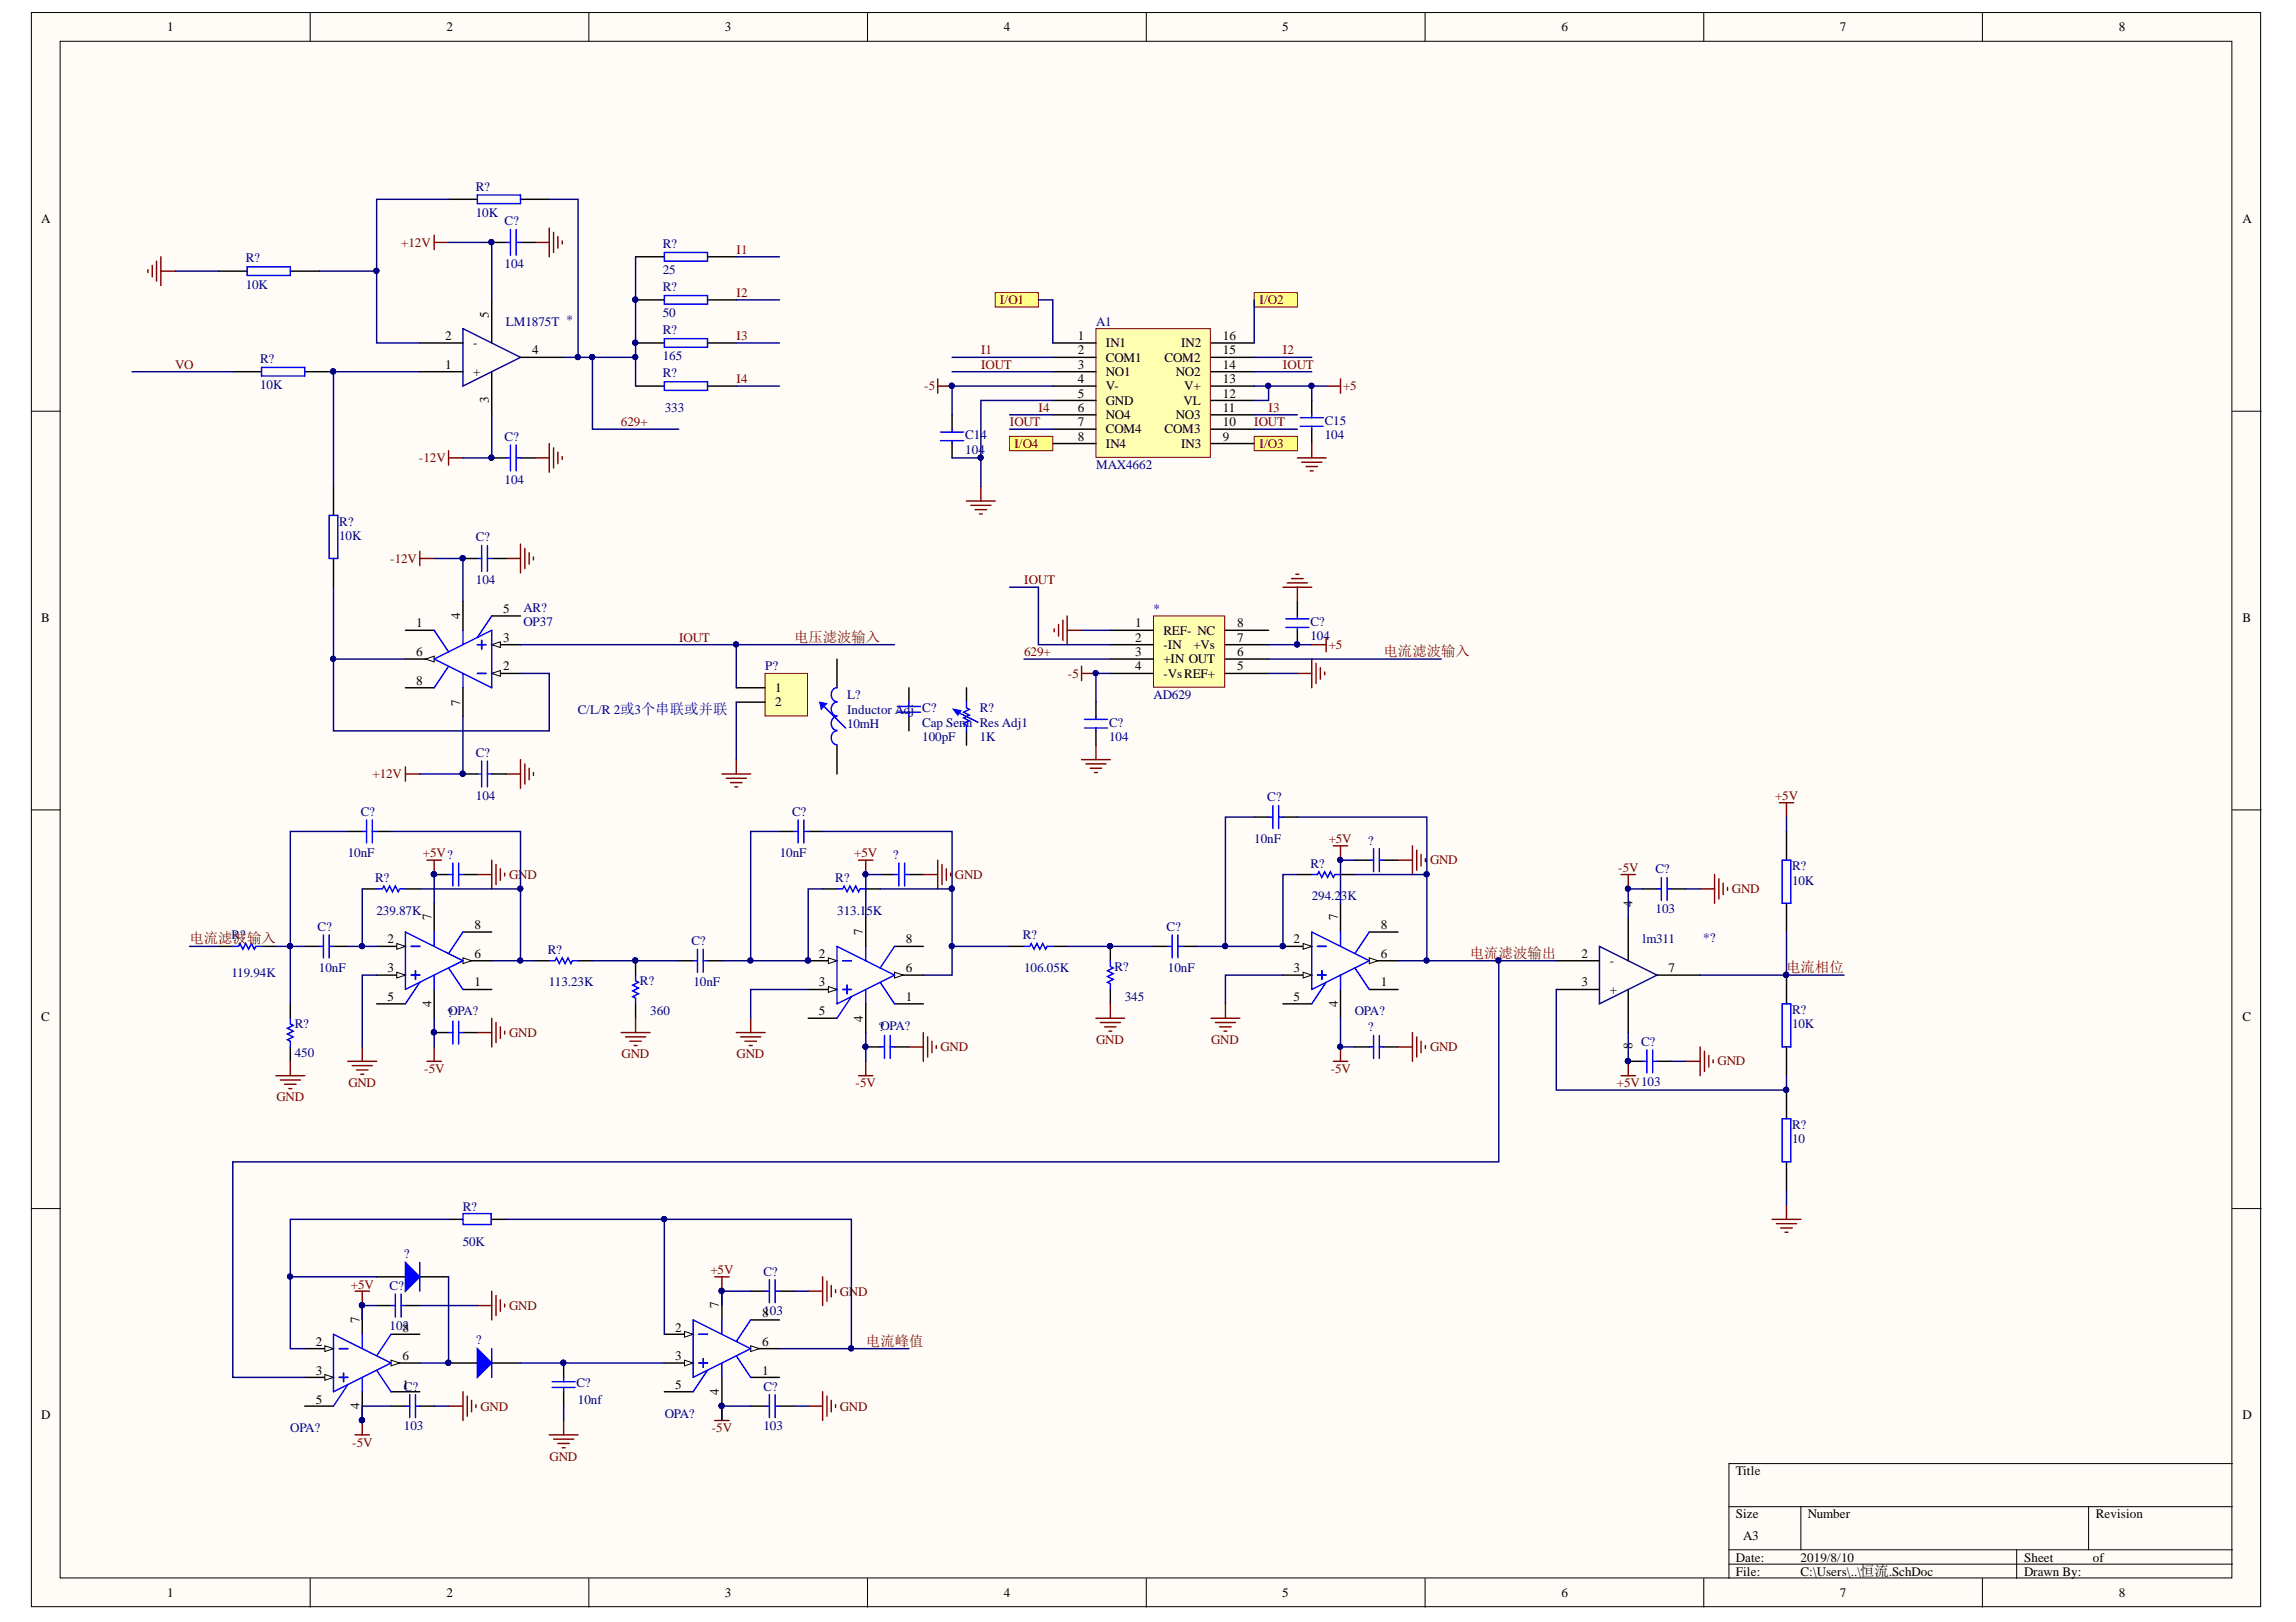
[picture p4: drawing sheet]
<svg xmlns="http://www.w3.org/2000/svg" width="297mm" height="210mm" viewBox="0 0 297 210" stroke-linecap="round" stroke-linejoin="round" font-family="sans-serif">
<defs><g id="words">
<g font-size="1.9" fill="#800000">
<text x="102.7" y="83">电压滤波输入</text>
<text x="179" y="84.9">电流滤波输入</text>
<text x="24.5" y="122.1">电流滤波输入</text>
<text x="190.2" y="123.9">电流滤波输出</text>
<text x="231.1" y="125.8">电流相位</text>
<text x="112" y="174.2">电流峰值</text>
</g>
<g font-size="1.7">
<text x="21.6" y="4.1">1</text>
<text x="57.8" y="4.1">2</text>
<text x="93.8" y="4.1">3</text>
<text x="129.9" y="4.1">4</text>
<text x="165.9" y="4.1">5</text>
<text x="202" y="4.1">6</text>
<text x="238" y="4.1">7</text>
<text x="274.1" y="4.1">8</text>
<text x="5.3" y="28.9">A</text>
<text x="290.1" y="28.9">A</text>
<text x="63.2" y="41.1" transform="rotate(-90 63.2 41.1)">5</text>
<text x="57.6" y="44">2</text>
<text x="57.6" y="47.7">1</text>
<text x="61.2" y="44.9">-</text>
<text x="68.8" y="45.9">4</text>
<text x="139.4" y="44">1</text>
<text x="139.4" y="45.9">2</text>
<text x="139.4" y="47.7">3</text>
<text x="143.1" y="44.9">IN1</text>
<text x="143.1" y="46.8">COM1</text>
<text x="150.7" y="46.8">COM2</text>
<text x="152.8" y="44.9">IN2</text>
<text x="158.2" y="44">16</text>
<text x="158.2" y="45.9">15</text>
<text x="158.2" y="47.7">14</text>
<text x="61.2" y="48.7">+</text>
<text x="63.2" y="52.2" transform="rotate(-90 63.2 52.2)">3</text>
<text x="139.4" y="49.6">4</text>
<text x="139.4" y="51.5">5</text>
<text x="139.4" y="53.3">6</text>
<text x="143.1" y="48.7">NO1</text>
<text x="143.1" y="50.5">V-</text>
<text x="143.1" y="52.4">GND</text>
<text x="152.1" y="48.7">NO2</text>
<text x="153.1" y="52.4">VL</text>
<text x="153.2" y="50.5">V+</text>
<text x="158.2" y="49.6">13</text>
<text x="158.2" y="51.5">12</text>
<text x="158.2" y="53.3">11</text>
<text x="139.4" y="55.2">7</text>
<text x="139.4" y="57">8</text>
<text x="143.1" y="54.2">NO4</text>
<text x="143.1" y="56.1">COM4</text>
<text x="143.1" y="58">IN4</text>
<text x="150.7" y="56.1">COM3</text>
<text x="152.1" y="54.2">NO3</text>
<text x="152.8" y="58">IN3</text>
<text x="158.2" y="55.2">10</text>
<text x="158.2" y="57">9</text>
<text x="5.3" y="80.5">B</text>
<text x="53.9" y="81.2">1</text>
<text x="59.5" y="80.1" transform="rotate(-90 59.5 80.1)">4</text>
<text x="65.1" y="83">3</text>
<text x="65.1" y="79.3">5</text>
<text x="146.9" y="81.2">1</text>
<text x="146.9" y="83">2</text>
<text x="150.5" y="82.1">REF- NC</text>
<text x="150.5" y="84">-IN</text>
<text x="154.4" y="84">+Vs</text>
<text x="160.1" y="81.2">8</text>
<text x="160.1" y="83">7</text>
<text x="290.1" y="80.5">B</text>
<text x="53.9" y="84.9">6</text>
<text x="53.9" y="88.6">8</text>
<text x="65.1" y="86.8">2</text>
<text x="100.3" y="89.6">1</text>
<text x="146.9" y="84.9">3</text>
<text x="146.9" y="86.8">4</text>
<text x="150.5" y="85.8">+IN OUT</text>
<text x="150.5" y="87.7">-VsREF+</text>
<text x="160.1" y="84.9">6</text>
<text x="160.1" y="86.8">5</text>
<text x="59.5" y="91.3" transform="rotate(-90 59.5 91.3)">7</text>
<text x="100.3" y="91.4">2</text>
<text x="55.8" y="119.1" transform="rotate(-90 55.8 119.1)">7</text>
<text x="173.1" y="119.1" transform="rotate(-90 173.1 119.1)">7</text>
<text x="211.2" y="117.4" transform="rotate(-90 211.2 117.4)">4</text>
<text x="50.1" y="122.1">2</text>
<text x="50.1" y="125.8">3</text>
<text x="61.4" y="123.9">6</text>
<text x="61.4" y="120.2">8</text>
<text x="105.9" y="123.9">2</text>
<text x="111.6" y="121" transform="rotate(-90 111.6 121)">7</text>
<text x="117.2" y="125.8">6</text>
<text x="117.2" y="122.1">8</text>
<text x="167.3" y="122.1">2</text>
<text x="167.3" y="125.8">3</text>
<text x="178.7" y="123.9">6</text>
<text x="178.7" y="120.2">8</text>
<text x="204.6" y="123.9">2</text>
<text x="208.3" y="124.9">-</text>
<text x="215.9" y="125.8">7</text>
<text x="50.1" y="129.5">5</text>
<text x="55.8" y="130.4" transform="rotate(-90 55.8 130.4)">4</text>
<text x="61.4" y="127.7">1</text>
<text x="105.9" y="127.7">3</text>
<text x="105.9" y="131.4">5</text>
<text x="117.2" y="129.5">1</text>
<text x="167.3" y="129.5">5</text>
<text x="173.1" y="130.4" transform="rotate(-90 173.1 130.4)">4</text>
<text x="178.7" y="127.7">1</text>
<text x="204.6" y="127.7">3</text>
<text x="208.3" y="128.6">+</text>
<text x="5.3" y="132.1">C</text>
<text x="111.6" y="132.2" transform="rotate(-90 111.6 132.2)">4</text>
<text x="211.2" y="135.8" transform="rotate(-90 211.2 135.8)">8</text>
<text x="290.1" y="132.1">C</text>
<text x="46.5" y="171.2" transform="rotate(-90 46.5 171.2)">7</text>
<text x="52.1" y="172.3">8</text>
<text x="87.3" y="172.3">2</text>
<text x="93" y="169.3" transform="rotate(-90 93 169.3)">7</text>
<text x="98.6" y="170.5">8103</text>
<text x="40.8" y="174.2">2</text>
<text x="40.8" y="177.9">3</text>
<text x="52.1" y="176.1">6</text>
<text x="52.1" y="179.8">1C?</text>
<text x="87.3" y="176.1">3</text>
<text x="87.3" y="179.8">5</text>
<text x="98.6" y="174.2">6</text>
<text x="98.6" y="177.9">1</text>
<text x="5.3" y="183.7">D</text>
<text x="40.8" y="181.6">5</text>
<text x="46.5" y="182.4" transform="rotate(-90 46.5 182.4)">4</text>
<text x="93" y="180.5" transform="rotate(-90 93 180.5)">4</text>
<text x="290.1" y="183.7">D</text>
<text x="224.6" y="190.9">Title</text>
<text x="224.6" y="196.5">Size</text>
<text x="233.9" y="196.5">Number</text>
<text x="271.2" y="196.5">Revision</text>
<text x="224.6" y="202.1">Date:</text>
<text x="224.6" y="203.9">File:</text>
<text x="225.5" y="199.3">A3</text>
<text x="232.9" y="202.1">2019/8/10</text>
<text x="232.9" y="203.9">C:\Users\..\恒流.SchDoc</text>
<text x="261.9" y="202.1">Sheet</text>
<text x="261.9" y="203.9">Drawn By:</text>
<text x="270.8" y="202.1">of</text>
<text x="21.6" y="206.7">1</text>
<text x="57.8" y="206.7">2</text>
<text x="93.8" y="206.7">3</text>
<text x="129.9" y="206.7">4</text>
<text x="165.9" y="206.7">5</text>
<text x="202" y="206.7">6</text>
<text x="238" y="206.7">7</text>
<text x="274.1" y="206.7">8</text>
</g>
<g font-size="1.7" fill="#000080">
<text x="61.6" y="24.7">R?</text>
<text x="61.6" y="28">10K</text>
<text x="65.3" y="29.1">C?</text>
<text x="31.8" y="34">R?</text>
<text x="65.3" y="34.7">104</text>
<text x="85.7" y="32.1">R?</text>
<text x="85.7" y="35.5">25</text>
<text x="31.8" y="37.3">10K</text>
<text x="85.7" y="37.7">R?</text>
<text x="85.7" y="41.1">50</text>
<text x="33.7" y="47">R?</text>
<text x="65.4" y="42.2">LM1875T *</text>
<text x="85.7" y="43.3">R?</text>
<text x="85.7" y="46.6">165</text>
<text x="141.8" y="42.2">A1</text>
<text x="33.7" y="50.4">10K</text>
<text x="85.7" y="48.8">R?</text>
<text x="86" y="53.3">333</text>
<text x="65.3" y="57">C?</text>
<text x="124.9" y="58.7">104</text>
<text x="124.9" y="56.9">C14</text>
<text x="171.4" y="56.9">104</text>
<text x="171.4" y="55">C15</text>
<text x="65.3" y="62.6">104</text>
<text x="141.8" y="60.7">MAX4662</text>
<text x="43.9" y="68">R?</text>
<text x="43.9" y="69.9">10K</text>
<text x="61.6" y="70">C?</text>
<text x="61.6" y="75.6">104</text>
<text x="67.7" y="79.2">AR?</text>
<text x="67.7" y="81">OP37</text>
<text x="149.2" y="79.3">*</text>
<text x="169.5" y="82.9">104</text>
<text x="169.5" y="81">C?</text>
<text x="99" y="86.8">P?</text>
<text x="74.7" y="92.3">C/L/R 2或3个串联或并联</text>
<text x="109.6" y="94.2">10mH</text>
<text x="109.6" y="90.5">L?</text>
<text x="109.6" y="92.3">Inductor Adj C?</text>
<text x="119.3" y="95.9">100pF</text>
<text x="119.3" y="94">Cap Semi Res Adj1</text>
<text x="126.7" y="95.9">1K</text>
<text x="126.7" y="92.2">R?</text>
<text x="143.5" y="95.9">104</text>
<text x="143.5" y="94">C?</text>
<text x="149.2" y="90.5">AD629</text>
<text x="61.6" y="97.9">C?</text>
<text x="46.7" y="105.6">C?</text>
<text x="61.6" y="103.5">104</text>
<text x="102.5" y="105.6">C?</text>
<text x="163.9" y="103.7">C?</text>
<text x="45" y="110.9">10nF</text>
<text x="100.9" y="110.9">10nF</text>
<text x="115.5" y="111.2">?</text>
<text x="162.3" y="109.1">10nF</text>
<text x="169.5" y="112.3">R?</text>
<text x="177" y="109.3">?</text>
<text x="214.2" y="113">C?</text>
<text x="231.8" y="112.6">R?</text>
<text x="48.5" y="114.1">R?</text>
<text x="48.7" y="118.4">239.87K</text>
<text x="108.1" y="114.1">R?</text>
<text x="108.3" y="118.4">313.15K</text>
<text x="169.7" y="116.5">294.23K</text>
<text x="214.2" y="118.2">103</text>
<text x="231.8" y="114.5">10K</text>
<text x="29.9" y="121.6">R?</text>
<text x="41.1" y="120.5">C?</text>
<text x="41.3" y="125.8">10nF</text>
<text x="70.9" y="123.4">R?</text>
<text x="89.5" y="122.3">C?</text>
<text x="132.3" y="121.6">R?</text>
<text x="132.5" y="125.8">106.05K</text>
<text x="144.2" y="125.6">R?</text>
<text x="150.9" y="120.5">C?</text>
<text x="151.1" y="125.8">10nF</text>
<text x="212.5" y="122.1">lm311</text>
<text x="220.3" y="121.9">*?</text>
<text x="29.9" y="126.4">119.94K</text>
<text x="57.8" y="131.6">?OPA?</text>
<text x="71" y="127.7">113.23K</text>
<text x="82.8" y="127.5">R?</text>
<text x="84.1" y="131.4">360</text>
<text x="89.7" y="127.7">10nF</text>
<text x="145.5" y="129.5">345</text>
<text x="175.3" y="131.4">OPA?</text>
<text x="231.8" y="131.2">R?</text>
<text x="38.1" y="136.8">450</text>
<text x="38.1" y="133.1">R?</text>
<text x="113.6" y="133.5">?OPA?</text>
<text x="177" y="133.5">?</text>
<text x="212.3" y="135.3">C?</text>
<text x="231.8" y="133.1">10K</text>
<text x="231.8" y="146.1">R?</text>
<text x="231.8" y="147.9">10</text>
<text x="59.9" y="161.2">50K</text>
<text x="59.9" y="156.7">R?</text>
<text x="50.4" y="166.9">C?</text>
<text x="52.3" y="162.8">?</text>
<text x="98.8" y="165.1">C?</text>
<text x="50.4" y="172.1">103</text>
<text x="61.6" y="173.9">?</text>
<text x="74.6" y="179.5">C?</text>
<text x="98.8" y="179.9">C?</text>
<text x="37.5" y="185.4">OPA?</text>
<text x="52.3" y="185.1">103</text>
<text x="74.7" y="181.6">10nf</text>
<text x="86" y="183.5">OPA?</text>
<text x="98.8" y="185.1">103</text>
</g>
<g font-size="1.7" fill="#800000">
<text x="51.9" y="31.9">+12V</text>
<text x="95.3" y="32.9">I1</text>
<text x="95.3" y="38.4">I2</text>
<text x="129.4" y="39.4">I/O1</text>
<text x="162.9" y="39.4">I/O2</text>
<text x="22.7" y="47.7">VO</text>
<text x="95.3" y="44">I3</text>
<text x="126.9" y="45.9">I1</text>
<text x="126.9" y="47.7">IOUT</text>
<text x="166" y="45.9">I2</text>
<text x="166" y="47.7">IOUT</text>
<text x="95.3" y="49.6">I4</text>
<text x="119.6" y="50.5">-5</text>
<text x="134.4" y="53.3">I4</text>
<text x="164.1" y="53.3">I3</text>
<text x="173.8" y="50.5">+5</text>
<text x="54.2" y="59.8">-12V</text>
<text x="80.3" y="55.2">629+</text>
<text x="130.6" y="55.2">IOUT</text>
<text x="131.2" y="58">I/O4</text>
<text x="162.3" y="55.2">IOUT</text>
<text x="162.9" y="58">I/O3</text>
<text x="50.5" y="72.8">-12V</text>
<text x="132.5" y="75.6">IOUT</text>
<text x="87.9" y="83">IOUT</text>
<text x="171.9" y="84">+5</text>
<text x="132.5" y="84.9">629+</text>
<text x="138.2" y="87.7">-5</text>
<text x="48.2" y="100.7">+12V</text>
<text x="229.6" y="103.5">+5V</text>
<text x="54.7" y="110.9">+5V?</text>
<text x="65.9" y="113.7">GND</text>
<text x="110.5" y="110.9">+5V</text>
<text x="123.5" y="113.7">GND</text>
<text x="171.9" y="109.1">+5V</text>
<text x="185" y="111.9">GND</text>
<text x="209.4" y="112.8">-5V</text>
<text x="224.1" y="115.6">GND</text>
<text x="65.9" y="134.2">GND</text>
<text x="80.4" y="136.9">GND</text>
<text x="95.3" y="136.9">GND</text>
<text x="121.7" y="136">GND</text>
<text x="141.8" y="135.1">GND</text>
<text x="156.7" y="135.1">GND</text>
<text x="185" y="136">GND</text>
<text x="222.2" y="137.9">GND</text>
<text x="35.8" y="142.5">GND</text>
<text x="45.1" y="140.7">GND</text>
<text x="54.9" y="138.8">-5V</text>
<text x="110.7" y="140.7">-5V</text>
<text x="172.2" y="138.8">-5V</text>
<text x="209.2" y="140.7">+5V103</text>
<text x="45.4" y="166.8">+5V</text>
<text x="91.9" y="164.9">+5V</text>
<text x="108.7" y="167.7">GND</text>
<text x="65.9" y="169.6">GND</text>
<text x="62.1" y="182.6">GND</text>
<text x="92.1" y="185.4">-5V</text>
<text x="108.7" y="182.6">GND</text>
<text x="45.6" y="187.2">-5V</text>
<text x="71.1" y="189.1">GND</text>
</g>
</g></defs>
<g fill="#fffcf8" stroke="#000" stroke-width=".13">
<path d="M4.1 1.6h288.4v206.3h-288.4z"/>
<path d="M7.8 5.3h280.9v198.9h-280.9z"/>
</g>
<g fill="none" stroke="#000" stroke-width=".13">
<path d="M40.1 1.6v3.7M76.2 1.6v3.7M112.2 1.6v3.7M148.3 1.6v3.7M184.4 1.6v3.7M220.4 1.6v3.7M256.5 1.6v3.7M4.1 53.2h3.7M288.8 53.2h3.7M4.1 104.8h3.7M288.8 104.8h3.7M4.1 156.4h3.7"/>
<path d="M288.8 156.4h3.7M223.7 195h65.1M233 195v5.6M270.2 195v5.6M288.8 189.4h-65.1v14.9M40.1 204.3v3.7M76.2 204.3v3.7M112.2 204.3v3.7M148.3 204.3v3.7M184.4 204.3v3.7M220.4 204.3v3.7M223.7 200.6h65.1"/>
<path d="M223.7 202.4h65.1M256.5 204.3v3.7M260.9 200.6v3.7"/>
</g>
<path d="M162.3 37.9h5.5v1.8h-5.5z" fill-rule="evenodd" fill="#ffff80" stroke="#800000" stroke-width=".13"/>
<path d="M141.8 42.5h14.8v16.7h-14.8z" fill="#ffffb0" stroke="#800000" stroke-width=".13"/>
<g fill="none" stroke="#000" stroke-width=".19">
<path d="M136.2 44.4h5.6M136.2 46.2h5.6M136.2 48.1h5.6M136.2 50h5.6M136.2 51.8h5.6M136.2 53.7h5.6M136.2 55.5h5.6M136.2 57.4h5.6M156.7 44.4h5.6M156.7 46.2h5.6M156.7 48.1h5.6M156.7 50h5.6"/>
<path d="M156.7 51.8h5.6M156.7 53.7h5.6M156.7 55.5h5.6M156.7 57.4h5.6"/>
</g>
<path d="M121.3 50h1.9M121.3 49v1.9M171.6 50h1.8M173.4 49v1.9M125 64.8h3.8M125.6 65.4h2.6M126.2 66h1.4M126.7 66.5h.4M126.9 63v1.8" fill="none" stroke="#800000" stroke-width=".19"/>
<circle cx="123.1" cy="49.9" r=".33" fill="#000080" stroke="#000080" stroke-width=".13"/>
<g fill="#ffff80" stroke="#800000" stroke-width=".13">
<path d="M128.8 37.9h5.5v1.8h-5.5z" fill-rule="evenodd"/>
<path d="M162.3 56.5h5.5v1.8h-5.5z" fill-rule="evenodd"/>
<path d="M130.6 56.5h5.6v1.8h-5.6z" fill-rule="evenodd"/>
</g>
<g fill="none" stroke="#000" stroke-width=".19">
<path d="M63.6 31.4h1.9M67.3 31.4h1.9M63.6 59.3h1.9M67.3 59.3h1.9M82.2 44.4h3.8M82.2 50h3.8M91.5 44.4h3.8M91.5 50h3.8M123.2 53.7v1.8M123.2 57.4v1.9M169.7 51.8v1.9M169.7 55.5v1.9"/>
<path d="M43.1 63v3.7M43.1 72.3v3.7M63.6 87.1h3.7"/>
</g>
<g fill="none" stroke="#00f" stroke-width=".19">
<path d="M65.5 31.4h.5M66 29.7v3.3M66.8 31.4h.5M66.8 29.7v3.3M65.5 59.3h.5M66 57.6v3.3M66.8 57.6v3.3M66.8 59.3h.5M86 43.8h5.5v1.1h-5.5zM86 49.4h5.5v1.1h-5.5zM121.7 55.9h3M121.7 57h3"/>
<path d="M123.2 55.5v.4M123.2 57v.4M168.2 55.2h3M168.2 54.1h3M169.7 53.7v.4M169.7 55.2v.3M42.6 66.7h1.1v5.6h-1.1z"/>
</g>
<g fill="none" stroke="#800000" stroke-width=".19">
<path d="M56.2 31.4h1.8M56.2 30.4v1.9M69.2 31.4h1.9M71.1 29.5v3.7M71.6 30.1v2.6M72.2 30.6v1.5M72.7 31.2v.4M58 59.3h1.9M58 58.3v1.9M69.2 59.3h1.9M71.1 57.4v3.7M71.6 58v2.6"/>
<path d="M72.2 58.5v1.5M72.7 59.1v.3M167.8 59.3h3.8M168.4 59.8h2.6M169.7 57.4v1.9M169 60.4h1.4M169.5 60.9h.4M95.3 98.3v1.9M93.4 100.2h3.7M94 100.7h2.6M94.5 101.3h1.5M95.1 101.8h.3"/>
</g>
<g fill="#000080" stroke="#000080" stroke-width=".13">
<circle cx="82.2" cy="44.3" r=".33"/>
<circle cx="63.6" cy="31.3" r=".33"/>
<circle cx="63.6" cy="59.2" r=".33"/>
</g>
<path d="M63.6 87.1l1.1-.3v.7z" fill="#fffcf8"/>
<path d="M63.6 87.1l1.1-.3v.7z" fill="none" stroke="#000" stroke-width=".13"/>
<path d="M63.6 83.4h3.7" fill="none" stroke="#000" stroke-width=".19"/>
<path d="M63.6 83.4l1.1-.3v.7z" fill="#fffcf8"/>
<path d="M63.6 83.4l1.1-.3v.7z" fill="none" stroke="#000" stroke-width=".13"/>
<path d="M52.4 85.3h3.8" fill="none" stroke="#000" stroke-width=".19"/>
<path d="M55.1 85.3l1.1-.4v.8z" fill="#fffcf8"/>
<path d="M55.1 85.3l1.1-.4v.8z" fill="none" stroke="#000" stroke-width=".13"/>
<g fill="none" stroke="#000" stroke-width=".19">
<path d="M28.3 35.1h3.7M37.6 35.1h3.7M58 25.8h3.8M63.6 38.8v5.6M67.3 25.8h3.8M30.1 48.1h3.7M39.4 48.1h3.7M54.3 48.1h5.6M54.3 44.4h5.6M63.6 48.1v5.6M67.3 46.2h5.6M59.9 77.9v3.7"/>
<path d="M59.9 72.3h1.9M63.6 79.7h3.7M63.6 72.3h1.9M52.4 81.6h3.8M52.4 89h3.8M59.9 89v3.7M117.6 89v1.9M117.6 92.7v1.9M59.9 100.2h1.9M63.6 100.2h1.9"/>
</g>
<g fill="none" stroke="#00f" stroke-width=".19">
<path d="M32 34.5h5.6v1.1h-5.6zM61.8 25.2h5.5v1.2h-5.5zM33.8 47.5h5.6v1.2h-5.6zM61.8 72.3h.5M62.3 70.6v3.3M63.1 72.3h.5M63.1 70.6v3.3M63.6 79.7l-1.8 2.8M56.2 85.3l7.4-3.7v7.4zM56.2 81.6l1.8 2.8M58 86.2l-1.8 2.8M59.9 81.6v1.8"/>
<path d="M59.9 87.1v1.9M61.8 87.1h1.1M61.8 83.4h1.1M62.3 82.9v1.1M62.3 98.5v3.3M63.1 98.5v3.3M116.1 91.4h3M116.1 92.2h3M117.6 90.9v.5M117.6 92.2v.5M61.8 100.2h.5M63.1 100.2h.5"/>
</g>
<g fill="none" stroke="#800000" stroke-width=".19">
<path d="M19.1 34.9v.4M19.7 34.3v1.5M20.3 33.8v2.6M20.8 33.2v3.7M20.8 35.1h1.9M54.3 72.3h1.9M54.3 71.3v1.9M65.5 72.3h1.8M67.3 70.4v3.7M67.9 71v2.6M68.5 71.5v1.5M69 72.1v.4"/>
<path d="M52.4 99.2v1.9M67.3 98.3v3.7M67.9 98.9v2.6M68.5 99.4v1.5M69 100v.3M52.4 100.2h1.9M65.5 100.2h1.8"/>
</g>
<g fill="#000080" stroke="#000080" stroke-width=".13">
<circle cx="59.9" cy="72.2" r=".33"/>
<circle cx="59.9" cy="100.1" r=".33"/>
<circle cx="43.1" cy="48.1" r=".33"/>
</g>
<path d="M59.9 42.5l7.4 3.7-7.4 3.8z" fill="none" stroke="#0c0087" stroke-width=".19"/>
<path d="M149.2 79.7h9.2v9.2h-9.2z" fill="#ffffb0" stroke="#800000" stroke-width=".13"/>
<g fill="none" stroke="#000" stroke-width=".19">
<path d="M167.8 77.9v1.8M108.3 85.3v3.7M108.3 96.4v3.8M141.8 90.9v1.8M141.8 94.6v1.8M143.6 81.6h5.6M143.6 83.4h5.6M143.6 85.3h5.6M143.6 87.1h5.6M158.5 81.6h5.6M158.5 83.4h5.6M158.5 85.3h5.6"/>
<path d="M158.5 87.1h5.6M167.8 81.6v1.8"/>
</g>
<g fill="none" stroke="#800000" stroke-width=".19">
<path d="M138.1 79.7v3.7M166 76h3.7M166.5 75.4h2.6M167.1 74.9h1.5M167.7 74.3h.3M167.8 76v1.9M136.4 81.4v.4M136.9 80.8v1.5M137.5 80.3v2.6M138.1 81.6h1.8M139.9 87.1h1.9M139.9 86.2v1.9"/>
<path d="M139.9 98.3h3.7M140.5 98.9h2.6M141 99.4h1.5M141.6 100h.4M141.8 96.4v1.9M167.8 87.1h1.9M169.7 85.3v3.7M169.7 83.4h1.9M170.3 85.8v2.6M170.8 86.4v1.5M171.4 87v.3M171.6 82.5v1.9"/>
</g>
<g fill="#000080" stroke="#000080" stroke-width=".13">
<circle cx="167.8" cy="83.4" r=".33"/>
<circle cx="141.7" cy="87.1" r=".33"/>
</g>
<g fill="none" stroke="#00f" stroke-width=".19">
<path d="M167.8 79.7v.4M106.4 91.2l3 3M108.3 94.6a.9 .9 0 0 0-.8 .9 .9 .9 0 0 0 .8 .9M108.3 92.7a.9 .9 0 0 0-.8 .9 .9 .9 0 0 0 .8 .9M108.3 90.9a.9 .9 0 0 0-.8 .9 .9 .9 0 0 0 .8 .8M108.3 89a.9 .9 0 0 0-.8 .9 .9 .9 0 0 0 .8 .9M140.3 94.2h3M140.3 93.1h3M141.8 92.7v.4M141.8 94.2v.4M166.4 80.1h2.9M166.4 81.2h2.9"/>
<path d="M167.8 81.2v.4"/>
</g>
<path d="M106.1 90.9l.9 .2-.8 .7z" fill="#00f"/>
<path d="M106.1 90.9l.9 .2-.8 .7z" fill="none" stroke="#00f" stroke-width=".13"/>
<path d="M125 89v1.9M125 94.6v1.8" fill="none" stroke="#000" stroke-width=".19"/>
<path d="M123.9 92.2l2.6 1.3M125 90.9v.7l.4 .2-.7 .4 .7 .3-.7 .4 .7 .4-.7 .4 .3 .1v.8" fill="none" stroke="#00f" stroke-width=".19"/>
<path d="M123.4 91.8l.9 .2-.4 .5z" fill="#00f"/>
<path d="M123.4 91.8l.9 .2-.4 .5z" fill="none" stroke="#00f" stroke-width=".19"/>
<path d="M99 87.1h5.5v5.5h-5.5z" fill="#ffffb0" stroke="#800000" stroke-width=".13"/>
<g fill="none" stroke="#000" stroke-width=".19">
<path d="M82.2 38.8h3.8M82.2 33.2h3.8M91.5 38.8h3.8M91.5 33.2h3.8M95.3 89h3.7M95.3 90.9h3.7M45 107.6h1.9M46.9 115h1.8M48.7 107.6h1.9M52.4 115h1.9M100.8 107.6h1.9M104.6 107.6h1.8"/>
<path d="M106.4 115h1.9M112 115h1.9M162.3 105.7h1.8M166 105.7h1.8M167.8 113.2h1.9M173.4 113.2h1.9M210.6 118.8v5.5M212.5 115h1.9M216.2 115h1.9M231.1 107.6v3.7M231.1 116.9v3.7M28.3 122.5h1.8"/>
<path d="M33.8 122.5h1.9M37.6 129.9v1.9M37.6 135.5v1.8M39.4 122.5h1.9M43.1 122.5h1.9M48.7 122.5h3.7M69.2 124.3h1.9M74.8 124.3h1.8M82.2 124.3v1.9M82.2 129.9v1.9M87.8 124.3h1.9M91.5 124.3h1.9"/>
<path d="M130.6 122.5h1.9M136.2 122.5h1.9M143.6 122.5v1.8M143.6 128v1.9M149.2 122.5h1.9M153 122.5h1.8M201.3 124.3h5.6M201.3 128h5.6M210.6 128v5.6M210.6 137.3h1.9M214.4 126.2h5.6M214.4 137.3h1.8"/>
<path d="M231.1 126.2v3.7M231.1 135.5v3.7M231.1 141.1v3.7M231.1 150.4v3.7"/>
</g>
<g fill="#000080" stroke="#000080" stroke-width=".13">
<circle cx="76.6" cy="46.2" r=".33"/>
<circle cx="82.2" cy="38.8" r=".33"/>
<circle cx="210.6" cy="137.3" r=".33"/>
<circle cx="210.6" cy="115" r=".33"/>
<circle cx="231.1" cy="141" r=".33"/>
<circle cx="231.1" cy="126.2" r=".33"/>
<circle cx="56.1" cy="113.1" r=".33"/>
<circle cx="82.2" cy="124.3" r=".33"/>
<circle cx="112" cy="113.1" r=".33"/>
<circle cx="143.6" cy="122.4" r=".33"/>
<circle cx="173.4" cy="111.3" r=".33"/>
<circle cx="173.4" cy="135.4" r=".33"/>
</g>
<g fill="none" stroke="#00f" stroke-width=".19">
<path d="M86 32.7h5.5v1.1h-5.5zM86 38.2h5.5v1.2h-5.5zM46.9 107.6h.5M47.4 106.1v3M48.2 106.1v3M48.2 107.6h.5M48.7 115h.8l.2-.3 .3 .7 .4-.7 .4 .7 .3-.7 .4 .7 .2-.4h.7M102.7 107.6h.6M103.3 106.1v3M104 107.6h.6M104 106.1v3M108.3 115h.7l.2-.3 .4 .7 .4-.7 .3 .7 .4-.7 .4 .7 .2-.4h.7"/>
<path d="M164.1 105.7h.6M164.7 104.3v2.9M165.4 104.3v2.9M165.4 105.7h.6M169.7 113.2h.7l.2-.4 .4 .7 .4-.7 .4 .7 .3-.7 .4 .7 .2-.3h.7M214.4 115h.5M214.9 113.5v3M215.7 113.5v3M215.7 115h.5M230.6 111.3h1.1v5.6h-1.1zM30.1 122.5h.8l.1-.4 .4 .7 .4-.7 .4 .7 .3-.7 .4 .7 .2-.3h.7M37.6 131.8v.7l.3 .2-.7 .4 .7 .3-.7 .4 .7 .4-.7 .4 .4 .1v.8"/>
<path d="M41.3 122.5h.5M41.8 121v3M42.6 121v3M42.6 122.5h.5M71.1 124.3h.7l.2-.3 .4 .7 .3-.7 .4 .7 .4-.7 .4 .7 .1-.4h.8M82.2 126.2v.7l.4 .2-.7 .4 .7 .4-.7 .3 .7 .4-.7 .4 .3 .2v.7M89.7 124.3h.5M90.2 122.8v3M91 122.8v3M91 124.3h.5M132.5 122.5h.7l.2-.4 .4 .7 .4-.7 .3 .7 .4-.7 .4 .7 .2-.3h.7M143.6 124.3v.8l.4 .2-.7 .3 .7 .4-.7 .4 .7 .3-.7 .4 .3 .2v.7"/>
<path d="M151.1 122.5h.5M151.6 121v3M152.4 122.5h.6M152.4 121v3M212.5 137.3h.6M213.1 135.9v2.9M213.8 135.9v2.9M213.8 137.3h.6M230.6 129.9h1.1v5.6h-1.1zM230.6 144.8h1.1v5.6h-1.1z"/>
</g>
<path d="M206.9 122.5l7.5 3.7-7.5 3.7z" fill="none" stroke="#0c0087" stroke-width=".19"/>
<g fill="none" stroke="#800000" stroke-width=".19">
<path d="M55.2 111.3h1.9M56.2 111.3v1.9M111.1 111.3h1.8M112 111.3v1.9M172.5 109.5h1.9M173.4 109.5v1.8M209.7 113.2h1.9M210.6 113.2v1.8M220 115h1.8M221.8 113.2v3.7M222.4 113.7v2.6M222.9 114.3v1.5"/>
<path d="M223.5 114.8v.4M230.2 103.9h1.9M231.1 103.9v1.8M35.7 139.2h3.7M36.3 139.8h2.6M37.6 137.3v1.9M45 137.3h3.7M45.6 137.9h2.6M46.1 138.5h1.5M46.7 139h.4M46.9 135.5v1.8M55.2 137.3h1.9"/>
<path d="M56.2 135.5v1.8M80.4 133.6h3.7M80.9 134.2h2.6M81.5 134.7h1.5M82 135.3h.4M82.2 131.8v1.8M95.3 133.6h3.7M95.8 134.2h2.6M96.4 134.7h1.5M96.9 135.3h.4M97.1 131.8v1.8M111.1 139.2h1.8"/>
<path d="M112 137.3v1.9M141.8 131.8h3.7M142.3 132.3h2.6M142.9 132.9h1.5M143.5 133.4h.3M143.6 129.9v1.9M156.7 131.8h3.7M157.2 132.3h2.6M157.8 132.9h1.5M158.3 133.4h.4M158.5 129.9v1.9M172.5 137.3h1.9"/>
<path d="M173.4 135.5v1.8M209.7 139.2h1.9M210.6 137.3v1.9M218.1 137.3h1.9M220 135.5v3.7M220.5 136v2.6M221.1 136.6v1.5M221.6 137.2v.3M36.8 140.3h1.5M37.4 140.9h.3M229.3 157.8h3.7M229.8 158.4h2.6"/>
<path d="M230.4 158.9h1.5M230.9 159.5h.4M231.1 155.9v1.9"/>
</g>
<path d="M51.3 122.1l1.1 .4-1.1 .3z" fill="#fffcf8"/>
<path d="M51.3 122.1l1.1 .4-1.1 .3z" fill="none" stroke="#000" stroke-width=".13"/>
<path d="M48.7 126.2h3.7" fill="none" stroke="#000" stroke-width=".19"/>
<path d="M51.3 125.8l1.1 .4-1.1 .4z" fill="#fffcf8"/>
<path d="M51.3 125.8l1.1 .4-1.1 .4z" fill="none" stroke="#000" stroke-width=".13"/>
<path d="M59.9 124.3h3.7" fill="none" stroke="#000" stroke-width=".19"/>
<path d="M59.9 124l1.1 .3-1.1 .4z" fill="#fffcf8"/>
<path d="M59.9 124l1.1 .3-1.1 .4z" fill="none" stroke="#000" stroke-width=".13"/>
<path d="M56.2 116.9v3.7M48.7 129.9h3.7M56.2 128v3.8M59.9 128h3.7M59.9 120.6h3.7M104.6 124.3h3.7" fill="none" stroke="#000" stroke-width=".19"/>
<path d="M52.4 120.6l7.5 3.7-7.5 3.7zM53.2 122.5h1.1M53.2 126.2h1.1M53.8 125.6v1.1M54.3 127.1l-1.9 2.8M56.2 120.6v1.9M56.2 126.2v1.8M58 125.3l1.9 2.7M59.9 120.6l-1.9 2.8" fill="none" stroke="#00f" stroke-width=".19"/>
<path d="M107.2 124l1.1 .3-1.1 .4z" fill="#fffcf8"/>
<path d="M107.2 124l1.1 .3-1.1 .4z" fill="none" stroke="#000" stroke-width=".13"/>
<circle cx="104.5" cy="124.3" r=".33" fill="#000080" stroke="#000080" stroke-width=".13"/>
<path d="M104.6 128h3.7" fill="none" stroke="#000" stroke-width=".19"/>
<path d="M107.2 127.7l1.1 .3-1.1 .4z" fill="#fffcf8"/>
<path d="M107.2 127.7l1.1 .3-1.1 .4z" fill="none" stroke="#000" stroke-width=".13"/>
<path d="M115.7 126.2h3.8" fill="none" stroke="#000" stroke-width=".19"/>
<path d="M115.7 125.8l1.1 .4-1.1 .4z" fill="#fffcf8"/>
<path d="M115.7 125.8l1.1 .4-1.1 .4z" fill="none" stroke="#000" stroke-width=".13"/>
<path d="M112 118.8v3.7M104.6 131.8h3.7M112 129.9v3.7M115.7 129.9h3.8M115.7 122.5h3.8M166 122.5h3.7" fill="none" stroke="#000" stroke-width=".19"/>
<path d="M108.3 122.5l7.4 3.7-7.4 3.7zM109 124.3h1.1M109 128h1.1M109.6 127.5v1.1M110.1 129l-1.8 2.8M112 122.5v1.8M112 128v1.9M113.9 127.1l1.8 2.8M115.7 122.5l-1.8 2.8" fill="none" stroke="#00f" stroke-width=".19"/>
<circle cx="104.5" cy="124.3" r=".33" fill="#000080" stroke="#000080" stroke-width=".13"/>
<path d="M168.6 122.1l1.1 .4-1.1 .3z" fill="#fffcf8"/>
<path d="M168.6 122.1l1.1 .4-1.1 .3z" fill="none" stroke="#000" stroke-width=".13"/>
<circle cx="165.9" cy="122.4" r=".33" fill="#000080" stroke="#000080" stroke-width=".13"/>
<path d="M166 126.2h3.7" fill="none" stroke="#000" stroke-width=".19"/>
<path d="M168.6 125.8l1.1 .4-1.1 .4z" fill="#fffcf8"/>
<path d="M168.6 125.8l1.1 .4-1.1 .4z" fill="none" stroke="#000" stroke-width=".13"/>
<path d="M177.1 124.3h3.8" fill="none" stroke="#000" stroke-width=".19"/>
<path d="M177.1 124l1.2 .3-1.2 .4z" fill="#fffcf8"/>
<path d="M177.1 124l1.2 .3-1.2 .4z" fill="none" stroke="#000" stroke-width=".13"/>
<g fill="none" stroke="#000" stroke-width=".19">
<path d="M56.2 113.2h1.8M59.9 113.2h1.9M113.9 113.2h1.8M117.6 113.2h1.9M173.4 116.9v3.7M175.3 111.3h1.8M179 111.3h1.9M56.2 133.6h1.8M59.9 133.6h1.9M112 135.5h1.9M115.7 135.5h1.9M166 129.9h3.7"/>
<path d="M173.4 128v3.8M175.3 135.5h1.8M177.1 128h3.8M177.1 120.6h3.8M179 135.5h1.9M58 157.8h1.9M63.6 157.8h1.9M48.7 165.2h3.7M54.3 165.2h3.7M72.9 176.4v1.8M72.9 180.1v1.9"/>
</g>
<g fill="none" stroke="#00f" stroke-width=".19">
<path d="M58 113.2h.6M58.6 111.7v3M59.3 111.7v3M59.3 113.2h.6M115.7 113.2h.6M116.3 111.7v3M117 113.2h.6M117 111.7v3M177.1 111.3h.6M177.7 109.8v3M178.5 109.8v3M178.5 111.3h.5"/>
<path d="M58 133.6h.6M58.6 132.1v3M59.3 132.1v3M59.3 133.6h.6M113.9 135.5h.5M114.4 134v3M115.2 134v3M115.2 135.5h.5M169.7 120.6l7.4 3.7-7.4 3.7zM170.4 122.5h1.2M170.4 126.2h1.2M171 125.6v1.1"/>
<path d="M171.6 127.1l-1.9 2.8M173.4 120.6v1.9M173.4 126.2v1.8M175.3 125.3l1.8 2.7M177.1 120.6l-1.8 2.8M177.1 135.5h.6M177.7 134v3M178.5 135.5h.5M178.5 134v3M59.9 157.1h3.6v1.4h-3.6zM71.4 179.5h3M71.4 178.8h3"/>
<path d="M72.9 178.2v.6M72.9 179.5v.6"/>
</g>
<g fill="#000080" stroke="#000080" stroke-width=".13">
<circle cx="165.9" cy="122.4" r=".33"/>
<circle cx="56.1" cy="113.1" r=".33"/>
<circle cx="56.1" cy="133.6" r=".33"/>
<circle cx="112" cy="135.4" r=".33"/>
<circle cx="72.9" cy="176.4" r=".33"/>
</g>
<g fill="none" stroke="#800000" stroke-width=".19">
<path d="M61.8 113.2h1.8M63.6 111.3v3.7M64.2 111.9v2.6M64.7 112.4v1.5M65.3 113v.4M119.5 113.2h1.8M121.3 111.3v3.7M121.9 111.9v2.6M122.4 112.4v1.5M123 113v.4M180.9 111.3h1.8M182.7 109.5v3.7"/>
<path d="M183.3 110v2.6M183.8 110.6v1.5M184.4 111.1v.4M61.8 133.6h1.8M63.6 131.8v3.7M64.2 132.3v2.6M64.7 132.9v1.5M65.3 133.4v.4M117.6 135.5h1.9M119.5 133.6v3.7M120 134.2v2.6M120.6 134.7v1.5"/>
<path d="M121.1 135.3v.4M180.9 135.5h1.8M182.7 133.6v3.7M183.3 134.2v2.6M183.8 134.7v1.5M184.4 135.3v.4"/>
</g>
<path d="M52.4 163.4l1.9 1.8-1.9 1.9z" fill="#00f"/>
<path d="M52.4 163.4l1.9 1.8-1.9 1.9zM54.3 163.4v3.7" fill="none" stroke="#00f" stroke-width=".19"/>
<path d="M58 176.4h3.8M63.6 176.4h3.7" fill="none" stroke="#000" stroke-width=".19"/>
<circle cx="58" cy="176.4" r=".33" fill="#000080" stroke="#000080" stroke-width=".13"/>
<path d="M61.8 174.5l1.8 1.9-1.8 1.8z" fill="#00f"/>
<g fill="none" stroke="#00f" stroke-width=".19">
<path d="M50.6 169h.5M51.1 167.5v2.9M51.9 167.5v2.9M51.9 169h.5M61.8 174.5l1.8 1.9-1.8 1.8zM63.6 174.5v3.7M99 167.1h.5M99.5 165.6v3M100.3 165.6v3M100.3 167.1h.5M52.4 182h.6M53 180.5v3"/>
<path d="M53.8 180.5v3M53.8 182h.5M99 182h.5M99.5 180.5v3M100.3 182h.5M100.3 180.5v3"/>
</g>
<g fill="#000080" stroke="#000080" stroke-width=".13">
<circle cx="58" cy="176.4" r=".33"/>
<circle cx="46.8" cy="168.9" r=".33"/>
<circle cx="46.8" cy="183.8" r=".33"/>
<circle cx="93.3" cy="167.1" r=".33"/>
<circle cx="93.3" cy="181.9" r=".33"/>
</g>
<g fill="none" stroke="#800000" stroke-width=".19">
<path d="M45.9 167.1h1.9M46.9 167.1v1.9M61.8 169h1.8M63.6 167.1v3.7M64.2 167.6v2.7M64.7 168.2v1.5M65.3 168.8v.3M92.5 165.2h1.8M93.4 165.2v1.9M104.6 167.1h1.8M106.4 165.2v3.8M107 165.8v2.6"/>
<path d="M107.5 166.3v1.5M108.1 166.9v.4M45.9 185.7h1.9M46.9 183.8v1.9M58 182h1.9M59.9 180.1v3.7M60.5 180.7v2.6M61 181.2v1.5M61.6 181.8v.4M71.1 185.7h3.7M71.6 186.2h2.6M72.2 186.8h1.5"/>
<path d="M72.7 187.4h.4M72.9 183.8v1.9M92.5 183.8h1.8M93.4 182v1.8M104.6 182h1.8M106.4 180.1v3.7M107 180.7v2.6M107.5 181.2v1.5M108.1 181.8v.4"/>
</g>
<path d="M39.4 174.5h3.7M48.7 169h1.9M52.4 169h1.9M97.1 167.1h1.9M100.8 167.1h1.9M50.6 182h1.8M54.3 182h1.9M97.1 182h1.9M100.8 182h1.9" fill="none" stroke="#000" stroke-width=".19"/>
<path d="M42 174.2l1.1 .3-1.1 .4z" fill="#fffcf8"/>
<path d="M42 174.2l1.1 .3-1.1 .4z" fill="none" stroke="#000" stroke-width=".13"/>
<path d="M39.4 178.2h3.7" fill="none" stroke="#000" stroke-width=".19"/>
<path d="M42 177.9l1.1 .3-1.1 .4z" fill="#fffcf8"/>
<path d="M42 177.9l1.1 .3-1.1 .4z" fill="none" stroke="#000" stroke-width=".13"/>
<path d="M50.6 176.4h3.7" fill="none" stroke="#000" stroke-width=".19"/>
<path d="M50.6 176l1.1 .4-1.1 .4z" fill="#fffcf8"/>
<path d="M50.6 176l1.1 .4-1.1 .4z" fill="none" stroke="#000" stroke-width=".13"/>
<path d="M46.9 169v3.7M50.6 172.7h3.7M86 172.7h3.7M39.4 182h3.7M46.9 180.1v3.7M50.6 180.1h3.7" fill="none" stroke="#000" stroke-width=".19"/>
<g fill="#000080" stroke="#000080" stroke-width=".13">
<circle cx="46.8" cy="183.8" r=".33"/>
<circle cx="46.8" cy="168.9" r=".33"/>
</g>
<path d="M43.1 172.7l7.5 3.7-7.5 3.7zM43.9 174.5h1.1M43.9 178.2h1.1M44.4 177.7v1.1M45 179.2l-1.9 2.8M46.9 172.7v1.8M46.9 178.2v1.9M48.7 177.3l1.9 2.8M50.6 172.7l-1.9 2.8" fill="none" stroke="#00f" stroke-width=".19"/>
<path d="M88.6 172.3l1.1 .4-1.1 .3z" fill="#fffcf8"/>
<path d="M88.6 172.3l1.1 .4-1.1 .3z" fill="none" stroke="#000" stroke-width=".13"/>
<path d="M86 176.4h3.7" fill="none" stroke="#000" stroke-width=".19"/>
<path d="M88.6 176l1.1 .4-1.1 .4z" fill="#fffcf8"/>
<path d="M88.6 176l1.1 .4-1.1 .4z" fill="none" stroke="#000" stroke-width=".13"/>
<path d="M97.1 174.5h3.7" fill="none" stroke="#000" stroke-width=".19"/>
<path d="M97.1 174.2l1.1 .3-1.1 .4z" fill="#fffcf8"/>
<path d="M97.1 174.2l1.1 .3-1.1 .4z" fill="none" stroke="#000" stroke-width=".13"/>
<path d="M93.4 167.1v3.7M93.4 178.2v3.8M97.1 178.2h3.7M97.1 170.8h3.7M86 180.1h3.7" fill="none" stroke="#000" stroke-width=".19"/>
<g fill="#000080" stroke="#000080" stroke-width=".13">
<circle cx="93.3" cy="181.9" r=".33"/>
<circle cx="93.3" cy="167.1" r=".33"/>
<circle cx="123.1" cy="49.9" r=".33"/>
<circle cx="126.9" cy="59.2" r=".33"/>
<circle cx="164.1" cy="49.9" r=".33"/>
<circle cx="169.7" cy="49.9" r=".33"/>
<circle cx="63.6" cy="31.3" r=".33"/>
<circle cx="63.6" cy="59.2" r=".33"/>
<circle cx="43.1" cy="85.3" r=".33"/>
<circle cx="59.9" cy="72.2" r=".33"/>
<circle cx="59.9" cy="100.1" r=".33"/>
<circle cx="43.1" cy="48.1" r=".33"/>
<circle cx="74.7" cy="46.2" r=".33"/>
<circle cx="48.7" cy="35.1" r=".33"/>
<circle cx="167.8" cy="83.4" r=".33"/>
<circle cx="141.7" cy="87.1" r=".33"/>
<circle cx="82.2" cy="46.2" r=".33"/>
<circle cx="210.6" cy="137.3" r=".33"/>
<circle cx="210.6" cy="115" r=".33"/>
<circle cx="95.2" cy="83.4" r=".33"/>
<circle cx="231.1" cy="126.2" r=".33"/>
<circle cx="231.1" cy="141" r=".33"/>
<circle cx="76.6" cy="46.2" r=".33"/>
<circle cx="82.2" cy="38.8" r=".33"/>
<circle cx="82.2" cy="44.3" r=".33"/>
<circle cx="46.8" cy="122.4" r=".33"/>
<circle cx="37.5" cy="122.4" r=".33"/>
<circle cx="67.3" cy="115" r=".33"/>
<circle cx="67.3" cy="124.3" r=".33"/>
<circle cx="56.1" cy="113.1" r=".33"/>
<circle cx="56.1" cy="133.6" r=".33"/>
<circle cx="82.2" cy="124.3" r=".33"/>
<circle cx="97.1" cy="124.3" r=".33"/>
<circle cx="104.5" cy="124.3" r=".33"/>
<circle cx="123.1" cy="115" r=".33"/>
<circle cx="112" cy="135.4" r=".33"/>
<circle cx="143.6" cy="122.4" r=".33"/>
<circle cx="158.5" cy="122.4" r=".33"/>
<circle cx="184.6" cy="113.1" r=".33"/>
<circle cx="184.6" cy="124.3" r=".33"/>
<circle cx="165.9" cy="122.4" r=".33"/>
<circle cx="112" cy="113.1" r=".33"/>
<circle cx="173.4" cy="135.4" r=".33"/>
<circle cx="173.4" cy="111.3" r=".33"/>
<circle cx="123.1" cy="122.4" r=".33"/>
<circle cx="37.5" cy="165.2" r=".33"/>
<circle cx="72.9" cy="176.4" r=".33"/>
<circle cx="85.9" cy="157.8" r=".33"/>
<circle cx="110.1" cy="174.5" r=".33"/>
<circle cx="46.8" cy="168.9" r=".33"/>
<circle cx="46.8" cy="183.8" r=".33"/>
<circle cx="193.8" cy="124.3" r=".33"/>
<circle cx="58" cy="176.4" r=".33"/>
</g>
<path d="M89.7 170.8l7.4 3.7-7.4 3.7zM90.4 172.7h1.1M90.4 176.4h1.1M91 175.8v1.1M91.5 177.3l-1.8 2.8M93.4 170.8v1.9M93.4 176.4v1.8M95.3 175.5l1.8 2.7M97.1 170.8l-1.8 2.8" fill="none" stroke="#00f" stroke-width=".19"/>
<g fill="none" stroke="#000080" stroke-width=".19">
<path d="M22.7 35.1h5.6M41.3 35.1h7.4M58 31.4h5.6v7.4M58 25.8h-9.3v18.6h5.6M71.1 25.8h3.7v20.4M82.2 33.2v13h-9.3M95.3 33.2h5.5M95.3 38.8h5.5M134.3 38.8h1.9v5.6M162.3 38.8v5.6M17.1 48.1h13M54.3 48.1h-11.2v14.9"/>
<path d="M63.6 53.7v5.6h-3.7M76.6 46.2v9.3h11.2M82.2 46.2v3.8M95.3 50h5.5M95.3 44.4h5.5M123.2 59.3h3.7M123.2 46.2h13M123.2 48.1h13M130.6 53.7h5.6M130.6 55.5h5.6M136.2 51.8h-9.3v11.2M136.2 50h-13v3.7"/>
<path d="M162.3 50h1.8v1.8h-1.8M162.3 53.7h5.5M162.3 55.5h5.5M162.3 46.2h7.4M162.3 48.1h7.4M164.1 50h5.6M171.6 50h-1.9v1.8M43.1 76v9.3M56.2 72.3h3.7v5.6M130.6 76h3.7v7.4h9.3M52.4 85.3h-9.3v9.3h28v-7.5h-3.8M59.9 92.7v7.5h-5.6"/>
<path d="M67.3 83.4h28v5.6M95.3 90.9v7.4M95.3 83.4h20.4M132.5 85.3h11.1M139.9 81.6h3.7M143.6 87.1h-1.8v3.8M164.1 83.4h5.6M164.1 87.1h3.7M164.1 85.3h22.4M45 107.6h-7.4v22.3M46.9 115v7.5M50.6 107.6h16.7v7.4"/>
<path d="M54.3 115h13v9.3h-3.7M56.2 113.2v3.7M100.8 107.6h-3.7v16.7M106.4 115h-1.8v9.3h-11.2M106.4 107.6h16.8v7.4M113.9 113.2h-1.9v5.6M113.9 115h9.3M123.2 115v11.2h-3.7M162.3 105.7h-3.8v16.8M167.8 105.7h16.8v18.6h-3.7M167.8 113.2h-1.8v9.3h-11.2M175.3 111.3h-1.9v5.6"/>
<path d="M175.3 113.2h9.3M212.5 115h-1.9v3.8M218.1 115h1.9M231.1 105.7v1.9M24.5 122.5h3.8M35.7 122.5h3.7M45 122.5h3.7M48.7 126.2h-1.8v9.3M56.2 131.8v3.7M67.3 124.3h1.9M76.6 124.3h11.2M104.6 128h-7.5v3.8"/>
<path d="M112 133.6v3.7M123.2 122.5h7.4M138.1 122.5h11.1M166 126.2h-7.5v3.7M173.4 131.8v3.7h1.9M184.6 124.3h16.7M193.9 124.3v26.1h-163.8v27.8h9.3M201.3 128v13.1h29.8v-1.9M210.6 133.6v3.7M216.2 137.3h1.9M231.1 120.6v5.6h-11.1M231.1 126.2h7.5"/>
<path d="M58 157.8h-20.4v16.7h1.8M65.5 157.8h44.6v16.7h7.5M86 157.8v14.9M231.1 154.1v1.8M37.6 165.2h11.1M48.7 169h-1.8v1.8M54.3 169h7.5M58 165.2v11.2h-3.7M67.3 176.4h18.7M97.1 167.1h-3.7v1.9M100.8 174.5h9.3M102.7 167.1h1.9"/>
<path d="M50.6 182h-3.7v1.8M56.2 182h1.8M72.9 182v1.8M97.1 182h-3.7v1.8M102.7 182h1.9"/>
</g>
<use href="#words"/>
</svg>
